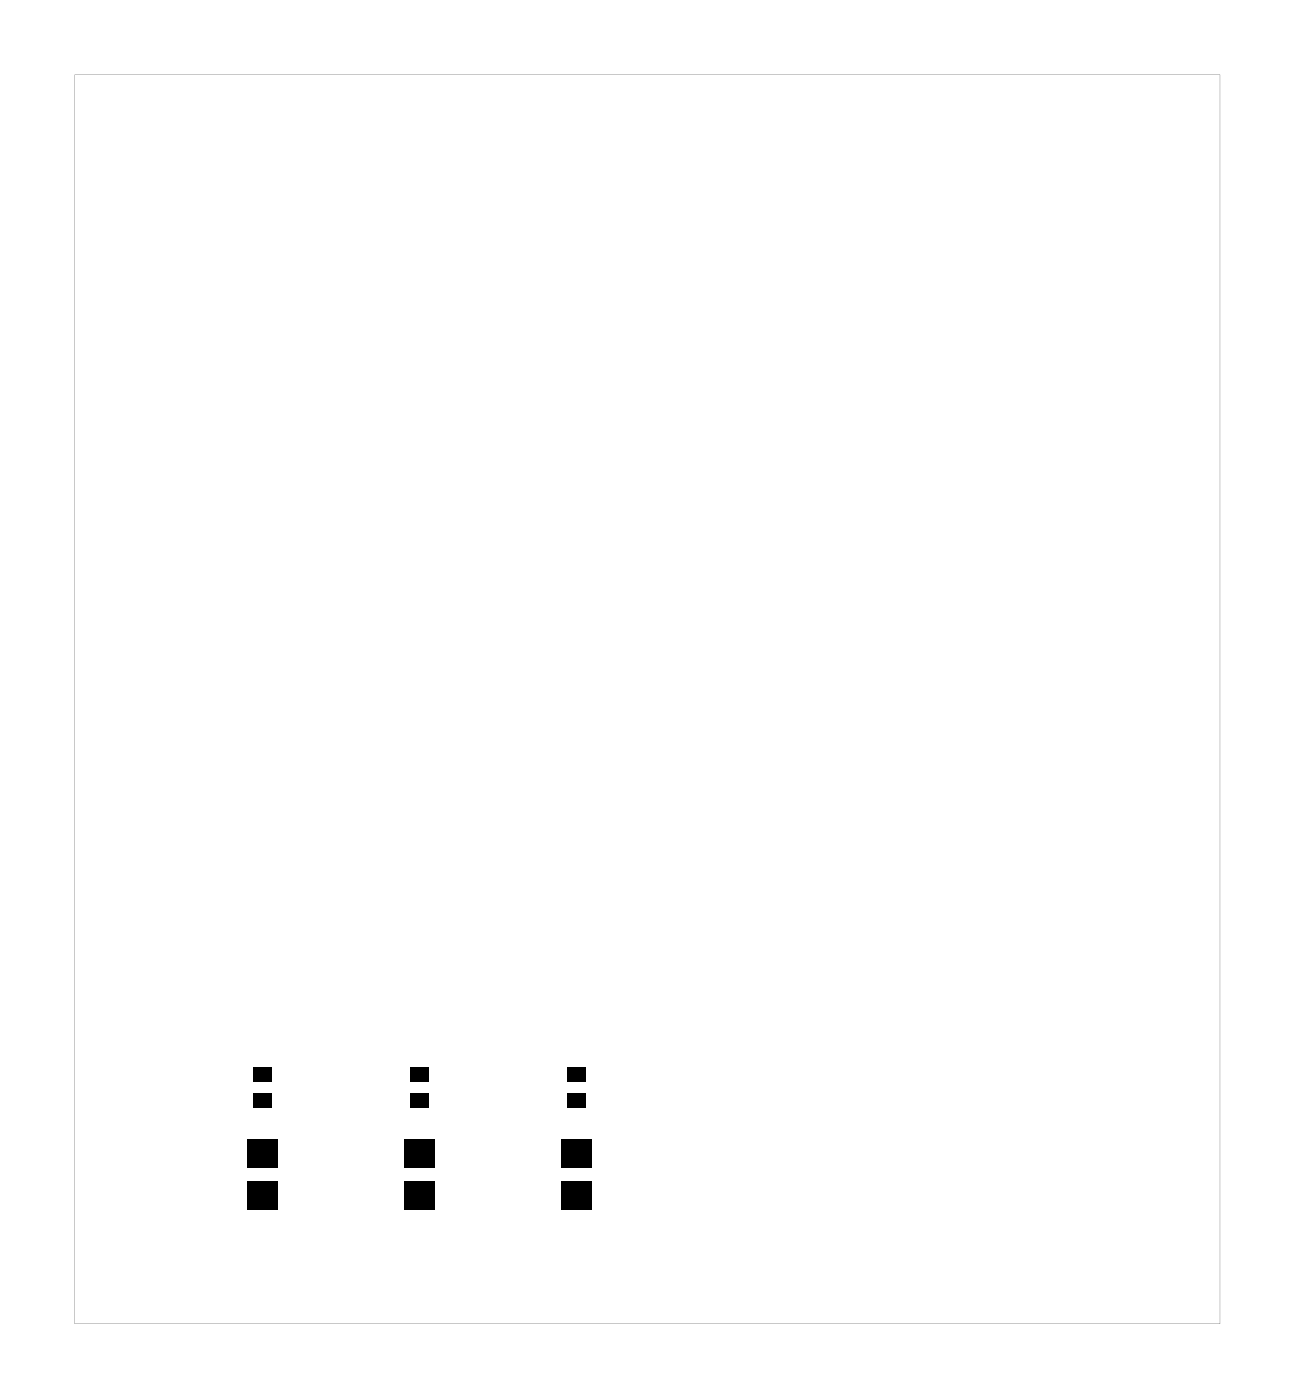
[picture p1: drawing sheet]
<svg xmlns="http://www.w3.org/2000/svg" width="63mm" height="68mm" viewBox="0 0 63 68" stroke-linecap="round" stroke-linejoin="round" font-family="sans-serif">
<g fill="#000">
<path d="M12.3 51.9h.9v.7h-.9zM12.3 53.2h.9v.7h-.9zM12 57.4h1.5v1.4h-1.5zM12 55.4h1.5v1.4h-1.5zM19.9 51.9h.9v.7h-.9zM19.9 53.2h.9v.7h-.9zM19.6 57.4h1.5v1.4h-1.5zM19.6 55.4h1.5v1.4h-1.5zM27.6 51.9h.9v.7h-.9zM27.6 53.2h.9v.7h-.9zM27.3 57.4h1.5v1.4h-1.5zM27.3 55.4h1.5v1.4h-1.5z"/>
<path d="M3.6 3.6v60.8h55.7v-60.8zM3.6 3.6h55.7v60.8h-55.7z"/>
</g>
</svg>
